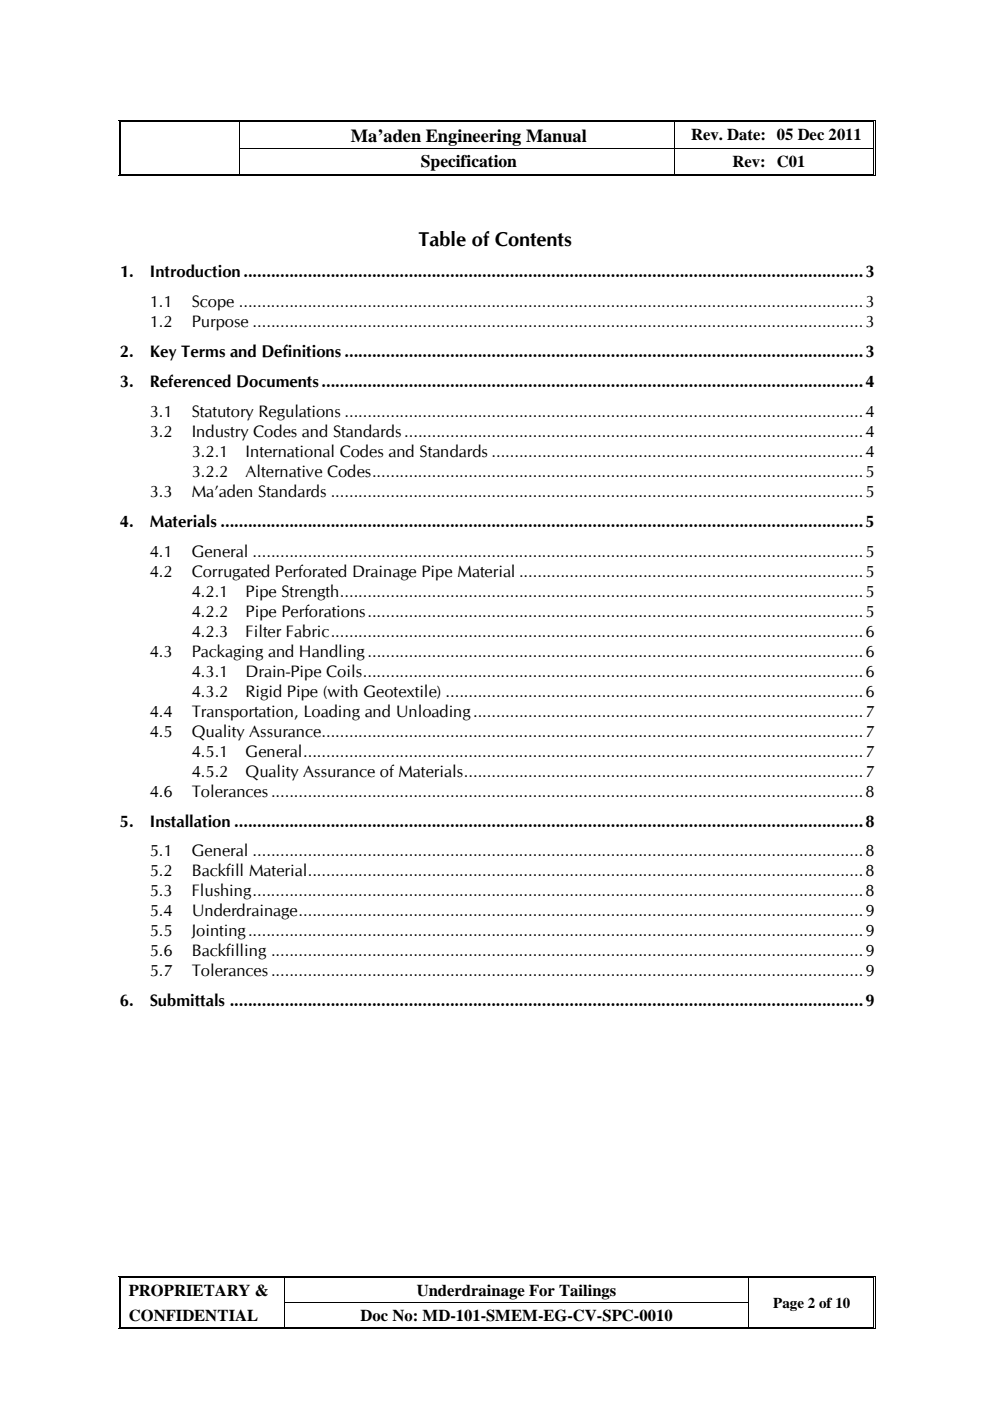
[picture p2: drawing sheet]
<svg xmlns="http://www.w3.org/2000/svg" width="210mm" height="297mm" viewBox="0 0 210 297" stroke-linecap="round" stroke-linejoin="round" font-family="sans-serif">
<defs><g id="words">
<text font-size="4.2" x="88.7" y="52.2">Table of Contents</text>
<text font-size="3.9" x="74.4" y="30">Ma’aden Engineering Manual</text>
<text font-size="3.7" x="89.2" y="35.5">Specification</text>
<g font-size="3.5">
<text x="146.5" y="29.7">Rev. Date: 05 Dec 2011</text>
<text x="155.3" y="35.3">Rev: C01</text>
<text x="25.4" y="58.7">1.</text>
<text x="31.7" y="58.7">Introduction.......................................................................................................................................3</text>
<text x="31.7" y="65.1">1.1</text>
<text x="40.6" y="65.1">Scope ........................................................................................................................................3</text>
<text x="31.7" y="69.3">1.2</text>
<text x="40.6" y="69.3">Purpose .....................................................................................................................................3</text>
<text x="25.4" y="75.6">2.</text>
<text x="31.7" y="75.6">Key Terms and Definitions .................................................................................................................3</text>
<text x="25.4" y="82">3.</text>
<text x="31.7" y="82">Referenced Documents......................................................................................................................4</text>
<text x="31.7" y="88.3">3.1</text>
<text x="40.6" y="88.3">Statutory Regulations .................................................................................................................4</text>
<text x="31.7" y="92.6">3.2</text>
<text x="40.6" y="92.6">Industry Codes and Standards....................................................................................................4</text>
<text x="40.6" y="96.8">3.2.1</text>
<text x="40.6" y="101">3.2.2</text>
<text x="52.1" y="96.8">International Codes and Standards .................................................................................4</text>
<text x="52.1" y="101">Alternative Codes...........................................................................................................5</text>
<text x="31.7" y="105.3">3.3</text>
<text x="40.6" y="105.3">Ma’aden Standards ....................................................................................................................5</text>
<text x="25.4" y="111.7">4.</text>
<text x="31.7" y="111.7">Materials ............................................................................................................................................5</text>
<text x="31.7" y="118">4.1</text>
<text x="40.6" y="118">General .....................................................................................................................................5</text>
<text x="31.7" y="122.3">4.2</text>
<text x="40.6" y="122.3">Corrugated Perforated Drainage Pipe Material ...........................................................................5</text>
<text x="40.6" y="126.5">4.2.1</text>
<text x="40.6" y="130.7">4.2.2</text>
<text x="52.1" y="126.5">Pipe Strength..................................................................................................................5</text>
<text x="52.1" y="130.7">Pipe Perforations............................................................................................................5</text>
<text x="40.6" y="135">4.2.3</text>
<text x="52.1" y="135">Filter Fabric....................................................................................................................6</text>
<text x="31.7" y="139.2">4.3</text>
<text x="40.6" y="139.2">Packaging and Handling............................................................................................................6</text>
<text x="40.6" y="143.4">4.3.1</text>
<text x="52.1" y="143.4">Drain-Pipe Coils.............................................................................................................6</text>
<text x="40.6" y="147.7">4.3.2</text>
<text x="52.1" y="147.7">Rigid Pipe (with Geotextile) ...........................................................................................6</text>
<text x="31.7" y="151.9">4.4</text>
<text x="40.6" y="151.9">Transportation, Loading and Unloading.....................................................................................7</text>
<text x="31.7" y="156.1">4.5</text>
<text x="40.6" y="156.1">Quality Assurance......................................................................................................................7</text>
<text x="40.6" y="160.4">4.5.1</text>
<text x="52.1" y="160.4">General..........................................................................................................................7</text>
<text x="40.6" y="164.6">4.5.2</text>
<text x="52.1" y="164.6">Quality Assurance of Materials.......................................................................................7</text>
<text x="31.7" y="168.8">4.6</text>
<text x="40.6" y="168.8">Tolerances.................................................................................................................................8</text>
<text x="25.4" y="175.2">5.</text>
<text x="31.7" y="175.2">Installation .........................................................................................................................................8</text>
<text x="31.7" y="181.5">5.1</text>
<text x="31.7" y="185.8">5.2</text>
<text x="40.6" y="181.5">General .....................................................................................................................................8</text>
<text x="40.6" y="185.8">Backfill Material.........................................................................................................................8</text>
<text x="31.7" y="190">5.3</text>
<text x="40.6" y="190">Flushing.....................................................................................................................................8</text>
<text x="31.7" y="194.2">5.4</text>
<text x="40.6" y="194.2">Underdrainage...........................................................................................................................9</text>
<text x="31.7" y="198.5">5.5</text>
<text x="31.7" y="202.7">5.6</text>
<text x="40.6" y="198.5">Jointing......................................................................................................................................9</text>
<text x="40.6" y="202.7">Backfilling .................................................................................................................................9</text>
<text x="31.7" y="206.9">5.7</text>
<text x="40.6" y="206.9">Tolerances.................................................................................................................................9</text>
<text x="25.4" y="213.3">6.</text>
<text x="31.7" y="213.3">Submittals ..........................................................................................................................................9</text>
<text x="27.3" y="274.7">PROPRIETARY &amp;</text>
<text x="88.3" y="274.7">Underdrainage For Tailings</text>
<text x="27.3" y="279.9">CONFIDENTIAL</text>
<text x="76.4" y="279.9">Doc No: MD-101-SMEM-EG-CV-SPC-0010</text>
</g>
<text font-size="3.2" x="163.9" y="277.2">Page 2 of 10</text>
</g></defs>
<g fill="#000">
<path d="M25.1 25.4h.2v1h-.2z" fill-rule="evenodd"/>
<path d="M25.1 25.4h.6v.2h-.6z" fill-rule="evenodd"/>
<path d="M25.1 31.4h.2v.6h-.2z" fill-rule="evenodd"/>
<path d="M25.1 36.8h.2v.5h-.2z" fill-rule="evenodd"/>
<path d="M25.1 37.2h.6v.1h-.6z" fill-rule="evenodd"/>
<path d="M25.5 25.7h.2v.7h-.2z" fill-rule="evenodd"/>
<path d="M25.5 25.7h.2v.2h-.2z" fill-rule="evenodd"/>
<path d="M25.5 31.4h.2v.6h-.2z" fill-rule="evenodd"/>
<path d="M25.5 36.8h.2v.2h-.2z" fill-rule="evenodd"/>
<path d="M25.5 36.8h.2v.2h-.2z" fill-rule="evenodd"/>
<path d="M50.6 25.9h.2v.5h-.2z" fill-rule="evenodd"/>
<path d="M50.6 25.4h.5v.2h-.5z" fill-rule="evenodd"/>
<path d="M50.6 25.7h.5v.2h-.5z" fill-rule="evenodd"/>
<path d="M50.6 31.4h.2v.6h-.2z" fill-rule="evenodd"/>
<path d="M50.6 36.8h.5v.2h-.5z" fill-rule="evenodd"/>
<path d="M50.6 37.2h.5v.1h-.5z" fill-rule="evenodd"/>
<path d="M142.8 25.9h.2v.5h-.2z" fill-rule="evenodd"/>
<path d="M142.8 25.4h.5v.2h-.5z" fill-rule="evenodd"/>
<path d="M142.8 25.7h.5v.2h-.5z" fill-rule="evenodd"/>
<path d="M142.8 31.4h.2v.6h-.2z" fill-rule="evenodd"/>
<path d="M142.8 36.8h.5v.2h-.5z" fill-rule="evenodd"/>
<path d="M142.8 37.2h.5v.1h-.5z" fill-rule="evenodd"/>
<path d="M162.9 25.4h.5v.2h-.5z" fill-rule="evenodd"/>
<path d="M162.9 25.7h.5v.2h-.5z" fill-rule="evenodd"/>
<path d="M162.9 31.4h.2v.1h-.2z" fill-rule="evenodd"/>
<path d="M162.9 36.8h.5v.2h-.5z" fill-rule="evenodd"/>
<path d="M162.9 37.2h.5v.1h-.5z" fill-rule="evenodd"/>
<path d="M185.2 25.4h.5v.2h-.5z" fill-rule="evenodd"/>
<path d="M185.2 25.7h.1v.7h-.1z" fill-rule="evenodd"/>
<path d="M185.2 25.7h.1v.2h-.1z" fill-rule="evenodd"/>
<path d="M185.2 31.4h.1v.6h-.1z" fill-rule="evenodd"/>
<path d="M185.2 37.2h.5v.1h-.5z" fill-rule="evenodd"/>
<path d="M185.2 36.8h.1v.2h-.1z" fill-rule="evenodd"/>
<path d="M185.2 36.8h.1v.2h-.1z" fill-rule="evenodd"/>
<path d="M185.5 25.4h.2v1h-.2z" fill-rule="evenodd"/>
<path d="M185.5 31.4h.2v.6h-.2z" fill-rule="evenodd"/>
<path d="M185.5 36.8h.2v.5h-.2z" fill-rule="evenodd"/>
<path d="M25.1 270.4h.2v1h-.2z" fill-rule="evenodd"/>
<path d="M25.1 270.4h.6v.2h-.6z" fill-rule="evenodd"/>
<path d="M25.1 275.9h.2v.7h-.2z" fill-rule="evenodd"/>
<path d="M25.5 270.7h.2v.7h-.2z" fill-rule="evenodd"/>
<path d="M25.5 270.7h.2v.2h-.2z" fill-rule="evenodd"/>
<path d="M25.5 275.9h.2v.7h-.2z" fill-rule="evenodd"/>
<path d="M60.2 270.9h.2v.5h-.2z" fill-rule="evenodd"/>
<path d="M60.2 270.4h.5v.2h-.5z" fill-rule="evenodd"/>
<path d="M60.2 270.7h.5v.2h-.5z" fill-rule="evenodd"/>
<path d="M60.2 275.9h.2v.7h-.2z" fill-rule="evenodd"/>
<path d="M158.7 270.9h.1v.5h-.1z" fill-rule="evenodd"/>
<path d="M158.7 270.4h.5v.2h-.5z" fill-rule="evenodd"/>
<path d="M158.7 270.7h.5v.2h-.5z" fill-rule="evenodd"/>
<path d="M158.7 275.9h.1v.7h-.1z" fill-rule="evenodd"/>
<path d="M185.2 270.4h.5v.2h-.5z" fill-rule="evenodd"/>
<path d="M185.2 270.7h.1v.7h-.1z" fill-rule="evenodd"/>
<path d="M185.2 270.7h.1v.2h-.1z" fill-rule="evenodd"/>
<path d="M185.2 275.9h.1v.7h-.1z" fill-rule="evenodd"/>
<path d="M185.5 270.4h.2v1h-.2z" fill-rule="evenodd"/>
<path d="M185.5 275.9h.2v.7h-.2z" fill-rule="evenodd"/>
<path d="M25.1 281.2h.2v.5h-.2z" fill-rule="evenodd"/>
<path d="M25.1 281.5h.6v.2h-.6z" fill-rule="evenodd"/>
<path d="M25.5 281.2h.2v.1h-.2z" fill-rule="evenodd"/>
<path d="M25.5 281.2h.2v.1h-.2z" fill-rule="evenodd"/>
<path d="M60.2 281.2h.5v.1h-.5z" fill-rule="evenodd"/>
<path d="M60.2 281.5h.5v.2h-.5z" fill-rule="evenodd"/>
<path d="M158.7 281.2h.5v.1h-.5z" fill-rule="evenodd"/>
<path d="M158.7 281.5h.5v.2h-.5z" fill-rule="evenodd"/>
<path d="M185.2 281.5h.5v.2h-.5z" fill-rule="evenodd"/>
<path d="M185.2 281.2h.1v.1h-.1z" fill-rule="evenodd"/>
<path d="M185.2 281.2h.1v.1h-.1z" fill-rule="evenodd"/>
<path d="M185.5 281.2h.2v.5h-.2z" fill-rule="evenodd"/>
</g>
<g fill="none" stroke="#000" stroke-width=".21">
<path d="M25.2 26.4v5M25.2 32v4.8M25.6 26.4v5M25.6 32v4.8M25.7 25.5h24.9M25.7 25.8h24.9M25.7 37.3h24.9M25.7 36.9h24.9M50.7 26.4v5M50.7 32v4.8M50.8 31.5h92M51.1 25.5h91.7"/>
<path d="M51.1 25.8h91.7M51.1 37.3h91.7M51.1 36.9h91.7M142.9 26.4v5M142.9 32v4.8M143 31.5h19.9M143.3 25.5h19.6M143.3 25.8h19.6M143.3 37.3h19.6M143.3 36.9h19.6M163.1 31.5h22.1M163.4 25.5h21.8"/>
<path d="M163.4 25.8h21.8M163.4 37.3h21.8M163.4 36.9h21.8M185.3 26.4v5M185.3 32v4.8M185.6 26.4v5M185.6 32v4.8M25.2 271.4v4.5M25.2 276.6v4.6M25.6 271.4v4.5M25.6 276.6v4.6M25.7 270.5h34.5"/>
<path d="M25.7 270.8h34.5M60.3 271.4v4.5M60.3 276.6v4.6M60.4 276h98.3M60.7 270.5h98M60.7 270.8h98M158.8 271.4v4.5M158.8 276.6v4.6M159.2 270.5h26M159.2 270.8h26M185.3 271.4v4.5M185.3 276.6v4.6"/>
<path d="M185.6 271.4v4.5M185.6 276.6v4.6M25.7 281.6h34.5M25.7 281.3h34.5M60.7 281.6h98M60.7 281.3h98M159.2 281.6h26M159.2 281.3h26"/>
</g>
<use href="#words"/>
</svg>
